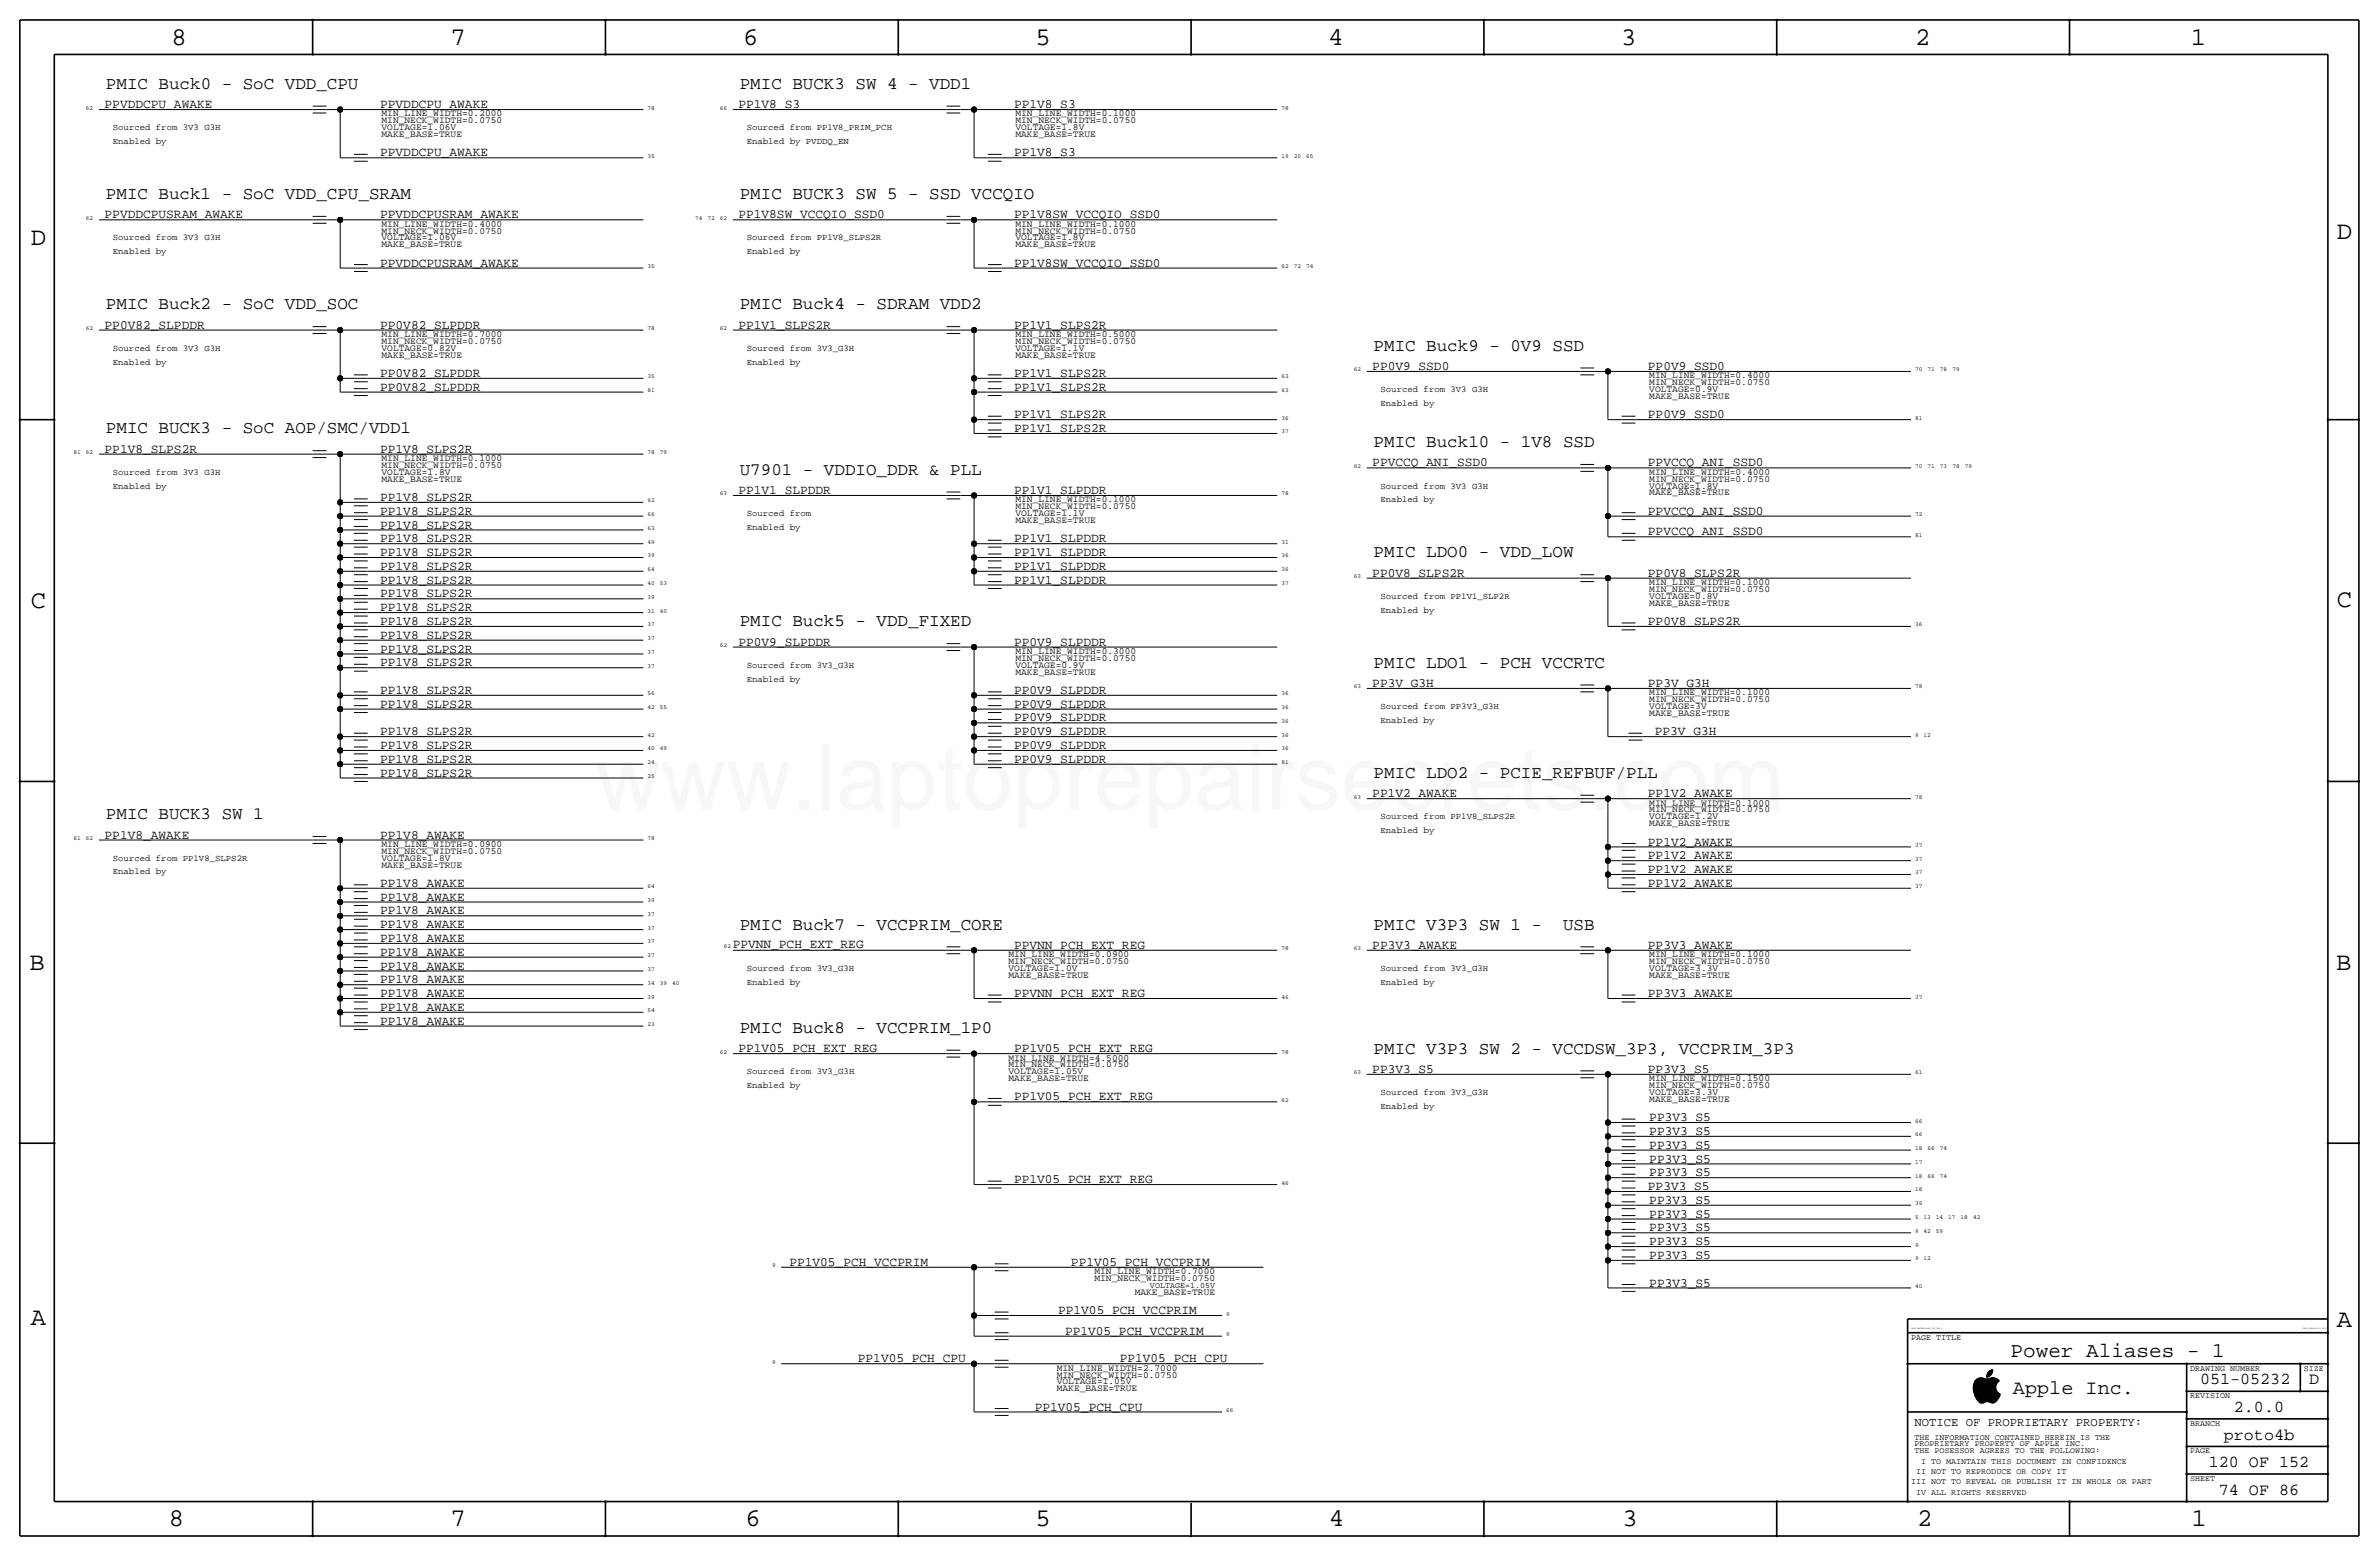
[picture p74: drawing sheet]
<svg xmlns="http://www.w3.org/2000/svg" width="877mm" height="574mm" viewBox="0 0 877 574" stroke-linecap="round" stroke-linejoin="round" font-family="sans-serif">
<defs><g id="words">
<text font-size="33.5" fill="#f00" x="219.3" y="298.4">www.laptoprepairsecrets.com</text>
<g font-size="9.4">
<text x="63.2" y="16.5">8</text>
<text x="166.1" y="16.5">7</text>
<text x="274" y="16.5">6</text>
<text x="381.7" y="16.5">5</text>
<text x="489.7" y="16.5">4</text>
<text x="597.6" y="16.5">3</text>
<text x="706.1" y="16.5">2</text>
<text x="807.7" y="16.5">1</text>
<text x="861.5" y="88.1">D</text>
<text x="11.4" y="90.4">D</text>
<text x="11.4" y="224.3">C</text>
<text x="861.5" y="223.8">C</text>
<text x="10.9" y="357.6">B</text>
<text x="861.3" y="357.4">B</text>
<text x="11.4" y="488.4">A</text>
<text x="861.5" y="489.2">A</text>
<text x="62.2" y="562.6">8</text>
<text x="166.1" y="562.6">7</text>
<text x="274.8" y="562.6">6</text>
<text x="381.7" y="562.6">5</text>
<text x="489.9" y="562.6">4</text>
<text x="598.1" y="562.6">3</text>
<text x="706.8" y="562.6">2</text>
<text x="807.9" y="562.6">1</text>
</g>
<text font-size="7.7" x="741.2" y="500.1">Power Aliases - 1</text>
<text font-size="7.4" x="742.1" y="513.9">Apple Inc.</text>
<g font-size="6.5">
<text x="39.1" y="32.8">PMIC Buck0 - SoC VDD_CPU</text>
<text x="272.7" y="32.8">PMIC BUCK3 SW 4 - VDD1</text>
<text x="39.1" y="73.4">PMIC Buck1 - SoC VDD_CPU_SRAM</text>
<text x="272.7" y="73.4">PMIC BUCK3 SW 5 - SSD VCCQIO</text>
<text x="39.1" y="114.1">PMIC Buck2 - SoC VDD_SOC</text>
<text x="272.7" y="114.1">PMIC Buck4 - SDRAM VDD2</text>
<text x="506.4" y="129.3">PMIC Buck9 - 0V9 SSD</text>
<text x="39.1" y="159.8">PMIC BUCK3 - SoC AOP/SMC/VDD1</text>
<text x="506.4" y="164.9">PMIC Buck10 - 1V8 SSD</text>
<text x="272.7" y="175">U7901 - VDDIO_DDR &amp; PLL</text>
<text x="506.4" y="205.5">PMIC LDO0 - VDD_LOW</text>
<text x="272.7" y="230.9">PMIC Buck5 - VDD_FIXED</text>
<text x="506.4" y="246.1">PMIC LDO1 - PCH VCCRTC</text>
<text x="506.4" y="286.8">PMIC LDO2 - PCIE_REFBUF/PLL</text>
<text x="39.1" y="302">PMIC BUCK3 SW 1</text>
<text x="272.7" y="342.6">PMIC Buck7 - VCCPRIM_CORE</text>
<text x="506.4" y="342.6">PMIC V3P3 SW 1 -</text>
<text x="576.3" y="342.6">USB</text>
<text x="272.7" y="380.7">PMIC Buck8 - VCCPRIM_1P0</text>
<text x="506.4" y="388.4">PMIC V3P3 SW 2 - VCCDSW_3P3, VCCPRIM_3P3</text>
</g>
<g font-size="6.2">
<text x="811.1" y="510.3">051-05232</text>
<text x="851.3" y="510.3">D</text>
<text x="823.6" y="520.4">2.0.0</text>
<text x="819.9" y="530.6">proto4b</text>
<text x="814.3" y="540.8">120 OF 152</text>
<text x="818" y="550.9">74 OF 86</text>
</g>
<g font-size="4.7">
<text x="38.6" y="39.9">PPVDDCPU_AWAKE</text>
<text x="140.2" y="39.9">PPVDDCPU_AWAKE</text>
<text x="272.2" y="39.9">PP1V8_S3</text>
<text x="373.8" y="39.9">PP1V8_S3</text>
<text x="140.2" y="57.6">PPVDDCPU_AWAKE</text>
<text x="373.8" y="57.6">PP1V8_S3</text>
<text x="38.6" y="80.5">PPVDDCPUSRAM_AWAKE</text>
<text x="140.2" y="80.5">PPVDDCPUSRAM_AWAKE</text>
<text x="272.2" y="80.5">PP1V8SW_VCCQIO_SSD0</text>
<text x="373.8" y="80.5">PP1V8SW_VCCQIO_SSD0</text>
<text x="140.2" y="98.3">PPVDDCPUSRAM_AWAKE</text>
<text x="373.8" y="98.3">PP1V8SW_VCCQIO_SSD0</text>
<text x="38.6" y="121.1">PP0V82_SLPDDR</text>
<text x="140.2" y="121.1">PP0V82_SLPDDR</text>
<text x="272.2" y="121.1">PP1V1_SLPS2R</text>
<text x="373.8" y="121.1">PP1V1_SLPS2R</text>
<text x="505.9" y="136.4">PP0V9_SSD0</text>
<text x="607.5" y="136.4">PP0V9_SSD0</text>
<text x="140.2" y="138.9">PP0V82_SLPDDR</text>
<text x="373.8" y="138.9">PP1V1_SLPS2R</text>
<text x="140.2" y="144">PP0V82_SLPDDR</text>
<text x="373.8" y="144">PP1V1_SLPS2R</text>
<text x="373.8" y="154.2">PP1V1_SLPS2R</text>
<text x="607.5" y="154.2">PP0V9_SSD0</text>
<text x="373.8" y="159.2">PP1V1_SLPS2R</text>
<text x="38.6" y="166.9">PP1V8_SLPS2R</text>
<text x="140.2" y="166.9">PP1V8_SLPS2R</text>
<text x="505.9" y="171.9">PPVCCQ_ANI_SSD0</text>
<text x="607.5" y="171.9">PPVCCQ_ANI_SSD0</text>
<text x="140.2" y="184.6">PP1V8_SLPS2R</text>
<text x="272.2" y="182.1">PP1V1_SLPDDR</text>
<text x="373.8" y="182.1">PP1V1_SLPDDR</text>
<text x="140.2" y="189.7">PP1V8_SLPS2R</text>
<text x="607.5" y="189.7">PPVCCQ_ANI_SSD0</text>
<text x="140.2" y="194.8">PP1V8_SLPS2R</text>
<text x="607.5" y="197.3">PPVCCQ_ANI_SSD0</text>
<text x="140.2" y="199.9">PP1V8_SLPS2R</text>
<text x="373.8" y="199.9">PP1V1_SLPDDR</text>
<text x="140.2" y="205">PP1V8_SLPS2R</text>
<text x="373.8" y="205">PP1V1_SLPDDR</text>
<text x="140.2" y="210">PP1V8_SLPS2R</text>
<text x="140.2" y="215.1">PP1V8_SLPS2R</text>
<text x="373.8" y="215.1">PP1V1_SLPDDR</text>
<text x="373.8" y="210">PP1V1_SLPDDR</text>
<text x="505.9" y="212.6">PP0V8_SLPS2R</text>
<text x="607.5" y="212.6">PP0V8_SLPS2R</text>
<text x="140.2" y="220.2">PP1V8_SLPS2R</text>
<text x="140.2" y="225.3">PP1V8_SLPS2R</text>
<text x="140.2" y="230.4">PP1V8_SLPS2R</text>
<text x="607.5" y="230.4">PP0V8_SLPS2R</text>
<text x="140.2" y="235.4">PP1V8_SLPS2R</text>
<text x="272.2" y="238">PP0V9_SLPDDR</text>
<text x="373.8" y="238">PP0V9_SLPDDR</text>
<text x="140.2" y="240.5">PP1V8_SLPS2R</text>
<text x="140.2" y="245.6">PP1V8_SLPS2R</text>
<text x="140.2" y="255.8">PP1V8_SLPS2R</text>
<text x="373.8" y="255.8">PP0V9_SLPDDR</text>
<text x="505.9" y="253.2">PP3V_G3H</text>
<text x="607.5" y="253.2">PP3V_G3H</text>
<text x="140.2" y="260.8">PP1V8_SLPS2R</text>
<text x="373.8" y="260.8">PP0V9_SLPDDR</text>
<text x="373.8" y="265.9">PP0V9_SLPDDR</text>
<text x="140.2" y="271">PP1V8_SLPS2R</text>
<text x="373.8" y="271">PP0V9_SLPDDR</text>
<text x="610.1" y="271">PP3V_G3H</text>
<text x="140.2" y="281.2">PP1V8_SLPS2R</text>
<text x="140.2" y="276.1">PP1V8_SLPS2R</text>
<text x="373.8" y="281.2">PP0V9_SLPDDR</text>
<text x="373.8" y="276.1">PP0V9_SLPDDR</text>
<text x="140.2" y="286.2">PP1V8_SLPS2R</text>
<text x="505.9" y="293.9">PP1V2_AWAKE</text>
<text x="607.5" y="293.9">PP1V2_AWAKE</text>
<text x="38.6" y="309.1">PP1V8_AWAKE</text>
<text x="140.2" y="309.1">PP1V8_AWAKE</text>
<text x="607.5" y="311.7">PP1V2_AWAKE</text>
<text x="607.5" y="316.7">PP1V2_AWAKE</text>
<text x="607.5" y="321.8">PP1V2_AWAKE</text>
<text x="140.2" y="326.9">PP1V8_AWAKE</text>
<text x="607.5" y="326.9">PP1V2_AWAKE</text>
<text x="140.2" y="332">PP1V8_AWAKE</text>
<text x="140.2" y="337">PP1V8_AWAKE</text>
<text x="140.2" y="342.1">PP1V8_AWAKE</text>
<text x="140.2" y="347.2">PP1V8_AWAKE</text>
<text x="140.2" y="352.3">PP1V8_AWAKE</text>
<text x="270.1" y="349.4">PPVNN_PCH_EXT_REG</text>
<text x="373.8" y="349.8">PPVNN_PCH_EXT_REG</text>
<text x="505.9" y="349.7">PP3V3_AWAKE</text>
<text x="607.5" y="349.8">PP3V3_AWAKE</text>
<text x="140.2" y="357.4">PP1V8_AWAKE</text>
<text x="140.2" y="362.5">PP1V8_AWAKE</text>
<text x="140.2" y="367.5">PP1V8_AWAKE</text>
<text x="373.8" y="367.5">PPVNN_PCH_EXT_REG</text>
<text x="607.5" y="367.5">PP3V3_AWAKE</text>
<text x="140.2" y="377.7">PP1V8_AWAKE</text>
<text x="140.2" y="372.6">PP1V8_AWAKE</text>
<text x="272.2" y="387.9">PP1V05_PCH_EXT_REG</text>
<text x="373.8" y="387.9">PP1V05_PCH_EXT_REG</text>
<text x="505.9" y="395.5">PP3V3_S5</text>
<text x="607.5" y="395.5">PP3V3_S5</text>
<text x="373.8" y="405.6">PP1V05_PCH_EXT_REG</text>
<text x="608" y="413.3">PP3V3_S5</text>
<text x="608" y="418.3">PP3V3_S5</text>
<text x="608" y="423.4">PP3V3_S5</text>
<text x="608" y="428.5">PP3V3_S5</text>
<text x="373.8" y="436.1">PP1V05_PCH_EXT_REG</text>
<text x="608" y="433.6">PP3V3_S5</text>
<text x="607.5" y="438.7">PP3V3_S5</text>
<text x="608" y="443.7">PP3V3_S5</text>
<text x="608" y="448.8">PP3V3_S5</text>
<text x="608" y="453.9">PP3V3_S5</text>
<text x="608" y="459">PP3V3_S5</text>
<text x="291" y="466.6">PP1V05_PCH_VCCPRIM</text>
<text x="394.8" y="466.6">PP1V05_PCH_VCCPRIM</text>
<text x="608" y="464.1">PP3V3_S5</text>
<text x="608" y="474.2">PP3V3_S5</text>
<text x="390.1" y="484.4">PP1V05_PCH_VCCPRIM</text>
<text x="392.6" y="492">PP1V05_PCH_VCCPRIM</text>
<text x="316.3" y="502.2">PP1V05_PCH_CPU</text>
<text x="412.8" y="502.2">PP1V05_PCH_CPU</text>
<text x="381.5" y="519.9">PP1V05_PCH_CPU</text>
</g>
<text font-size="4.5" x="705.8" y="525.5">NOTICE OF PROPRIETARY PROPERTY:</text>
<g font-size="3.5">
<text x="140.7" y="45.4">MIN_NECK_WIDTH=0.0750</text>
<text x="140.7" y="42.9">MIN_LINE_WIDTH=0.2000</text>
<text x="140.7" y="48">VOLTAGE=1.06V</text>
<text x="374.4" y="48">VOLTAGE=1.8V</text>
<text x="374.4" y="45.4">MIN_NECK_WIDTH=0.0750</text>
<text x="374.4" y="42.9">MIN_LINE_WIDTH=0.1000</text>
<text x="140.7" y="50.5">MAKE_BASE=TRUE</text>
<text x="374.4" y="50.5">MAKE_BASE=TRUE</text>
<text x="140.7" y="83.5">MIN_LINE_WIDTH=0.4000</text>
<text x="374.4" y="83.5">MIN_LINE_WIDTH=0.1000</text>
<text x="140.7" y="86.1">MIN_NECK_WIDTH=0.0750</text>
<text x="140.7" y="88.6">VOLTAGE=1.06V</text>
<text x="374.4" y="88.6">VOLTAGE=1.8V</text>
<text x="374.4" y="86.1">MIN_NECK_WIDTH=0.0750</text>
<text x="140.7" y="91.2">MAKE_BASE=TRUE</text>
<text x="374.4" y="91.2">MAKE_BASE=TRUE</text>
<text x="140.7" y="124.2">MIN_LINE_WIDTH=0.7000</text>
<text x="374.4" y="124.2">MIN_LINE_WIDTH=0.5000</text>
<text x="140.7" y="126.7">MIN_NECK_WIDTH=0.0750</text>
<text x="140.7" y="129.3">VOLTAGE=0.82V</text>
<text x="140.7" y="131.8">MAKE_BASE=TRUE</text>
<text x="374.4" y="129.3">VOLTAGE=1.1V</text>
<text x="374.4" y="126.7">MIN_NECK_WIDTH=0.0750</text>
<text x="374.4" y="131.8">MAKE_BASE=TRUE</text>
<text x="608" y="139.4">MIN_LINE_WIDTH=0.4000</text>
<text x="608" y="142">MIN_NECK_WIDTH=0.0750</text>
<text x="608" y="144.5">VOLTAGE=0.9V</text>
<text x="608" y="147">MAKE_BASE=TRUE</text>
<text x="140.7" y="172.4">MIN_NECK_WIDTH=0.0750</text>
<text x="140.7" y="169.9">MIN_LINE_WIDTH=0.1000</text>
<text x="140.7" y="175">VOLTAGE=1.8V</text>
<text x="140.7" y="177.5">MAKE_BASE=TRUE</text>
<text x="608" y="177.5">MIN_NECK_WIDTH=0.0750</text>
<text x="608" y="175">MIN_LINE_WIDTH=0.4000</text>
<text x="374.4" y="185.1">MIN_LINE_WIDTH=0.1000</text>
<text x="608" y="180.1">VOLTAGE=1.8V</text>
<text x="608" y="182.6">MAKE_BASE=TRUE</text>
<text x="374.4" y="190.2">VOLTAGE=1.1V</text>
<text x="374.4" y="187.7">MIN_NECK_WIDTH=0.0750</text>
<text x="374.4" y="192.8">MAKE_BASE=TRUE</text>
<text x="608" y="215.6">MIN_LINE_WIDTH=0.1000</text>
<text x="608" y="218.2">MIN_NECK_WIDTH=0.0750</text>
<text x="608" y="220.7">VOLTAGE=0.8V</text>
<text x="608" y="223.3">MAKE_BASE=TRUE</text>
<text x="374.4" y="243.6">MIN_NECK_WIDTH=0.0750</text>
<text x="374.4" y="241">MIN_LINE_WIDTH=0.3000</text>
<text x="374.4" y="246.1">VOLTAGE=0.9V</text>
<text x="374.4" y="248.7">MAKE_BASE=TRUE</text>
<text x="608" y="256.3">MIN_LINE_WIDTH=0.1000</text>
<text x="608" y="261.4">VOLTAGE=3V</text>
<text x="608" y="258.8">MIN_NECK_WIDTH=0.0750</text>
<text x="608" y="263.9">MAKE_BASE=TRUE</text>
<text x="608" y="299.5">MIN_NECK_WIDTH=0.0750</text>
<text x="608" y="296.9">MIN_LINE_WIDTH=0.1000</text>
<text x="608" y="302">VOLTAGE=1.2V</text>
<text x="608" y="304.5">MAKE_BASE=TRUE</text>
<text x="140.7" y="317.2">VOLTAGE=1.8V</text>
<text x="140.7" y="312.2">MIN_LINE_WIDTH=0.0900</text>
<text x="140.7" y="314.7">MIN_NECK_WIDTH=0.0750</text>
<text x="140.7" y="319.8">MAKE_BASE=TRUE</text>
<text x="371.8" y="352.8">MIN_LINE_WIDTH=0.0900</text>
<text x="608" y="352.8">MIN_LINE_WIDTH=0.1000</text>
<text x="371.8" y="355.3">MIN_NECK_WIDTH=0.0750</text>
<text x="371.8" y="357.9">VOLTAGE=1.0V</text>
<text x="608" y="355.3">MIN_NECK_WIDTH=0.0750</text>
<text x="608" y="357.9">VOLTAGE=3.3V</text>
<text x="371.8" y="360.4">MAKE_BASE=TRUE</text>
<text x="608" y="360.4">MAKE_BASE=TRUE</text>
<text x="371.8" y="396">VOLTAGE=1.05V</text>
<text x="371.8" y="390.9">MIN_LINE_WIDTH=4.5000</text>
<text x="371.8" y="393.4">MIN_NECK_WIDTH=0.0750</text>
<text x="371.8" y="398.5">MAKE_BASE=TRUE</text>
<text x="608" y="398.5">MIN_LINE_WIDTH=0.1500</text>
<text x="608" y="401.1">MIN_NECK_WIDTH=0.0750</text>
<text x="608" y="403.6">VOLTAGE=3.3V</text>
<text x="608" y="406.1">MAKE_BASE=TRUE</text>
<text x="403.5" y="472.2">MIN_NECK_WIDTH=0.0750</text>
<text x="403.5" y="469.6">MIN_LINE_WIDTH=0.7000</text>
<text x="418.3" y="477.3">MAKE_BASE=TRUE</text>
<text x="389.6" y="507.7">MIN_NECK_WIDTH=0.0750</text>
<text x="389.6" y="505.2">MIN_LINE_WIDTH=2.7000</text>
<text x="389.6" y="510.3">VOLTAGE=1.05V</text>
<text x="389.6" y="512.8">MAKE_BASE=TRUE</text>
</g>
<g font-size="3.3">
<text x="41.6" y="48">Sourced from 3V3 G3H</text>
<text x="41.6" y="53.1">Enabled by</text>
<text x="275.3" y="48">Sourced from PP1V8_PRIM_PCH</text>
<text x="275.3" y="53.1">Enabled by PVDDQ_EN</text>
<text x="41.6" y="88.6">Sourced from 3V3 G3H</text>
<text x="275.3" y="88.6">Sourced from PP1V8_SLPS2R</text>
<text x="41.6" y="93.7">Enabled by</text>
<text x="275.3" y="93.7">Enabled by</text>
<text x="41.6" y="129.3">Sourced from 3V3 G3H</text>
<text x="275.3" y="129.3">Sourced from 3V3_G3H</text>
<text x="41.6" y="134.4">Enabled by</text>
<text x="275.3" y="134.4">Enabled by</text>
<text x="509" y="144.5">Sourced from 3V3 G3H</text>
<text x="509" y="149.6">Enabled by</text>
<text x="41.6" y="175">Sourced from 3V3 G3H</text>
<text x="41.6" y="180.1">Enabled by</text>
<text x="509" y="185.2">Enabled by</text>
<text x="509" y="180.1">Sourced from 3V3 G3H</text>
<text x="275.3" y="190.2">Sourced from</text>
<text x="275.3" y="195.3">Enabled by</text>
<text x="509" y="220.7">Sourced from PP1V1_SLP2R</text>
<text x="509" y="225.8">Enabled by</text>
<text x="275.3" y="251.2">Enabled by</text>
<text x="275.3" y="246.1">Sourced from 3V3_G3H</text>
<text x="509" y="261.4">Sourced from PP3V3_G3H</text>
<text x="509" y="266.4">Enabled by</text>
<text x="509" y="302">Sourced from PP1V8_SLPS2R</text>
<text x="509" y="307.1">Enabled by</text>
<text x="41.6" y="317.2">Sourced from PP1V8_SLPS2R</text>
<text x="41.6" y="322.3">Enabled by</text>
<text x="275.3" y="357.9">Sourced from 3V3_G3H</text>
<text x="509" y="357.9">Sourced from 3V3_G3H</text>
<text x="275.3" y="363">Enabled by</text>
<text x="509" y="363">Enabled by</text>
<text x="275.3" y="396">Sourced from 3V3_G3H</text>
<text x="275.3" y="401.1">Enabled by</text>
<text x="509" y="403.6">Sourced from 3V3_G3H</text>
<text x="509" y="408.7">Enabled by</text>
</g>
<g font-size="3.1">
<text x="424" y="474.7">VOLTAGE=1.05V</text>
<text x="704.5" y="493.8">PAGE TITLE</text>
<text x="807.4" y="505.2">DRAWING NUMBER</text>
<text x="849.3" y="505.2">SIZE</text>
<text x="807.4" y="515.4">REVISION</text>
<text x="807.4" y="525.5">BRANCH</text>
<text x="705.8" y="533.1">PROPRIETARY PROPERTY OF APPLE INC.</text>
<text x="705.8" y="530.6">THE INFORMATION CONTAINED HEREIN IS THE</text>
<text x="705.8" y="535.7">THE POSESSOR AGREES TO THE FOLLOWING:</text>
<text x="708.2" y="539.5">I TO MAINTAIN THIS DOCUMENT IN CONFIDENCE</text>
<text x="807.4" y="535.7">PAGE</text>
<text x="706.4" y="543.3">II NOT TO REPRODUCE OR COPY IT</text>
<text x="807.4" y="545.8">SHEET</text>
<text x="704.5" y="547.1">III NOT TO REVEAL OR PUBLISH IT IN WHOLE OR PART</text>
<text x="706.4" y="550.9">IV ALL RIGHTS RESERVED</text>
</g>
<g font-size="2.3">
<text x="31.7" y="40.4">62</text>
<text x="238.7" y="40.4">78</text>
<text x="265.4" y="40.4">66</text>
<text x="472.4" y="40.4">78</text>
<text x="238.7" y="58.2">35</text>
<text x="472.4" y="58.2">19</text>
<text x="477" y="58.2">20</text>
<text x="481.5" y="58.2">65</text>
<text x="31.7" y="81">62</text>
<text x="256.2" y="81">74</text>
<text x="260.8" y="81">72</text>
<text x="265.4" y="81">62</text>
<text x="238.7" y="98.8">35</text>
<text x="472.4" y="98.8">62</text>
<text x="477" y="98.8">72</text>
<text x="481.5" y="98.8">74</text>
<text x="31.7" y="121.7">62</text>
<text x="238.7" y="121.7">78</text>
<text x="265.4" y="121.7">62</text>
<text x="499.1" y="136.9">62</text>
<text x="706.1" y="136.9">70</text>
<text x="710.6" y="136.9">71</text>
<text x="715.2" y="136.9">78</text>
<text x="719.8" y="136.9">79</text>
<text x="238.7" y="139.4">35</text>
<text x="472.4" y="139.4">63</text>
<text x="238.7" y="144.5">81</text>
<text x="472.4" y="144.5">63</text>
<text x="472.4" y="154.7">36</text>
<text x="706.1" y="154.7">81</text>
<text x="472.4" y="159.8">37</text>
<text x="27.1" y="167.4">81</text>
<text x="31.7" y="167.4">62</text>
<text x="238.7" y="167.4">78</text>
<text x="243.3" y="167.4">79</text>
<text x="499.1" y="172.5">62</text>
<text x="706.1" y="172.5">70</text>
<text x="710.6" y="172.5">71</text>
<text x="715.2" y="172.5">73</text>
<text x="719.8" y="172.5">78</text>
<text x="724.4" y="172.5">79</text>
<text x="238.7" y="185.2">62</text>
<text x="265.4" y="182.6">63</text>
<text x="472.4" y="182.6">78</text>
<text x="238.7" y="190.2">66</text>
<text x="706.1" y="190.2">72</text>
<text x="238.7" y="195.3">63</text>
<text x="706.1" y="197.9">81</text>
<text x="238.7" y="200.4">49</text>
<text x="472.4" y="200.4">31</text>
<text x="238.7" y="205.5">39</text>
<text x="472.4" y="205.5">36</text>
<text x="238.7" y="210.6">64</text>
<text x="238.7" y="215.6">40</text>
<text x="243.3" y="215.6">53</text>
<text x="472.4" y="215.6">37</text>
<text x="472.4" y="210.6">36</text>
<text x="499.1" y="213.1">63</text>
<text x="238.7" y="220.7">39</text>
<text x="238.7" y="225.8">31</text>
<text x="243.3" y="225.8">40</text>
<text x="238.7" y="230.9">37</text>
<text x="706.1" y="230.9">36</text>
<text x="238.7" y="236">37</text>
<text x="265.4" y="238.5">62</text>
<text x="238.7" y="241">37</text>
<text x="238.7" y="246.1">37</text>
<text x="238.7" y="256.3">56</text>
<text x="472.4" y="256.3">36</text>
<text x="499.1" y="253.7">63</text>
<text x="706.1" y="253.7">78</text>
<text x="238.7" y="261.4">42</text>
<text x="243.3" y="261.4">55</text>
<text x="472.4" y="261.4">36</text>
<text x="472.4" y="266.4">36</text>
<text x="238.7" y="271.5">42</text>
<text x="472.4" y="271.5">36</text>
<text x="706.1" y="271.5">9</text>
<text x="709.1" y="271.5">12</text>
<text x="238.7" y="281.7">24</text>
<text x="238.7" y="276.6">40</text>
<text x="243.3" y="276.6">49</text>
<text x="472.4" y="281.7">81</text>
<text x="472.4" y="276.6">36</text>
<text x="238.7" y="286.8">25</text>
<text x="499.1" y="294.4">63</text>
<text x="706.1" y="294.4">78</text>
<text x="27.1" y="309.6">81</text>
<text x="31.7" y="309.6">62</text>
<text x="238.7" y="309.6">78</text>
<text x="706.1" y="317.2">37</text>
<text x="706.1" y="312.2">37</text>
<text x="706.1" y="322.3">37</text>
<text x="238.7" y="327.4">64</text>
<text x="706.1" y="327.4">37</text>
<text x="238.7" y="332.5">39</text>
<text x="238.7" y="337.6">37</text>
<text x="238.7" y="342.6">37</text>
<text x="238.7" y="347.7">37</text>
<text x="238.7" y="352.8">37</text>
<text x="266.8" y="349.4">62</text>
<text x="472.4" y="350.3">78</text>
<text x="499.1" y="350.3">63</text>
<text x="238.7" y="357.9">37</text>
<text x="238.7" y="363">34</text>
<text x="243.3" y="363">39</text>
<text x="247.9" y="363">40</text>
<text x="238.7" y="368">39</text>
<text x="472.4" y="368">46</text>
<text x="706.1" y="368">37</text>
<text x="238.7" y="373.1">54</text>
<text x="238.7" y="378.2">23</text>
<text x="265.4" y="388.4">62</text>
<text x="472.4" y="388.4">78</text>
<text x="499.1" y="396">63</text>
<text x="706.1" y="396">61</text>
<text x="472.4" y="406.1">62</text>
<text x="706.1" y="413.8">66</text>
<text x="706.1" y="418.8">66</text>
<text x="706.1" y="423.9">18</text>
<text x="710.6" y="423.9">66</text>
<text x="715.2" y="423.9">74</text>
<text x="706.1" y="429">17</text>
<text x="472.4" y="436.6">46</text>
<text x="706.1" y="434.1">18</text>
<text x="710.6" y="434.1">66</text>
<text x="715.2" y="434.1">74</text>
<text x="706.1" y="439.2">18</text>
<text x="706.1" y="444.2">39</text>
<text x="706.1" y="449.3">5</text>
<text x="709.1" y="449.3">13</text>
<text x="713.7" y="449.3">14</text>
<text x="718.3" y="449.3">17</text>
<text x="722.8" y="449.3">18</text>
<text x="727.4" y="449.3">42</text>
<text x="706.1" y="454.4">9</text>
<text x="709.1" y="454.4">42</text>
<text x="713.7" y="454.4">59</text>
<text x="706.1" y="459.5">9</text>
<text x="284.7" y="467.1">9</text>
<text x="706.1" y="464.6">9</text>
<text x="709.1" y="464.6">12</text>
<text x="706.1" y="474.7">40</text>
<text x="452.1" y="484.9">9</text>
<text x="452.1" y="492.5">9</text>
<text x="284.7" y="502.7">9</text>
<text x="452.1" y="520.4">66</text>
</g>
<g font-size=".8">
<text x="704.5" y="490">SYNC_MASTER=X589_CPU_CNL_Y</text>
<text x="848.9" y="490">SYNC_DATE=02/21/2017</text>
</g>
</g></defs>
<g fill="none" stroke="#000" stroke-width=".37">
<path d="M115.3 39.1h5zM348.9 39.1h5.1zM36.5 40.4h78.8zM115.3 41.7h5zM115.3 40.4h5zM120.3 40.4h5.1zM125.4 40.4h111.8zM125.4 40.4v17.8zM125.4 58.2h5.1zM130.5 59.4h5.1zM130.5 58.2h5.1zM130.5 56.9h5.1z"/>
<path d="M135.6 58.2h101.6zM270.2 40.4h78.7zM348.9 41.7h5.1zM348.9 40.4h5.1zM354 40.4h5.1zM359.1 40.4h111.8zM359.1 40.4v17.8zM359.1 58.2h5.1zM364.2 59.4h5.1zM364.2 58.2h5.1zM364.2 56.9h5.1zM369.3 58.2h101.6z"/>
<path d="M115.3 79.8h5zM348.9 79.8h5.1zM36.5 81h78.8zM115.3 82.3h5zM115.3 81h5zM120.3 81h5.1zM125.4 81h111.8zM125.4 81v17.8zM125.4 98.8h5.1zM130.5 98.8h5.1zM130.5 97.5h5.1zM135.6 98.8h101.6z"/>
<path d="M270.2 81h78.7zM348.9 82.3h5.1zM348.9 81h5.1zM354 81h5.1zM359.1 81h111.8zM359.1 81v17.8zM359.1 98.8h5.1zM364.2 98.8h5.1zM364.2 97.5h5.1zM369.3 98.8h101.6zM130.5 100.1h5.1zM364.2 100.1h5.1z"/>
<path d="M36.5 121.7h78.8zM115.3 122.9h5zM115.3 121.7h5zM115.3 120.4h5zM120.3 121.7h5.1zM125.4 121.7h111.8zM125.4 121.7v17.7zM125.4 139.4h5.1zM125.4 139.4v5.1zM130.5 139.4h5.1zM130.5 138.2h5.1zM135.6 139.4h101.6z"/>
<path d="M270.2 121.7h78.7zM348.9 122.9h5.1zM348.9 121.7h5.1zM348.9 120.4h5.1zM354 121.7h5.1zM359.1 121.7h111.8zM359.1 121.7v17.7zM359.1 139.4h5.1zM359.1 139.4v5.1zM364.2 139.4h5.1zM364.2 138.2h5.1zM369.3 139.4h101.6z"/>
<path d="M503.9 136.9h78.7zM582.6 138.2h5.1zM582.6 136.9h5.1zM582.6 135.6h5.1zM587.7 136.9h5.1zM592.8 136.9h111.7zM592.8 136.9v17.8zM125.4 144.5h5.1zM130.5 145.8h5.1zM130.5 144.5h5.1zM130.5 143.3h5.1zM130.5 140.7h5.1z"/>
<path d="M135.6 144.5h101.6zM359.1 144.5h5.1zM359.1 144.5v10.2zM359.1 154.7h5.1zM359.1 154.7v5.1zM359.1 159.8h5.1zM364.2 156h5.1zM364.2 154.7h5.1zM364.2 153.4h5.1zM364.2 159.8h5.1zM364.2 158.5h5.1zM364.2 145.8h5.1z"/>
<path d="M364.2 144.5h5.1zM364.2 143.3h5.1zM364.2 140.7h5.1zM369.3 159.8h101.6zM369.3 154.7h101.6zM369.3 144.5h101.6zM592.8 154.7h5.1zM597.9 156h5zM597.9 154.7h5zM597.9 153.4h5zM602.9 154.7h101.6zM36.5 167.4h78.8z"/>
<path d="M115.3 168.7h5zM115.3 167.4h5zM115.3 166.1h5zM120.3 167.4h5.1zM125.4 167.4h111.8zM125.4 167.4v17.8zM364.2 161h5.1zM503.9 172.5h78.7zM582.6 173.7h5.1zM582.6 172.5h5.1zM582.6 171.2h5.1zM587.7 172.5h5.1z"/>
<path d="M592.8 172.5h111.7zM592.8 172.5v17.7zM125.4 190.2h5.1zM125.4 185.2h5.1zM125.4 185.2v5zM125.4 190.2v5.1zM125.4 195.3h5.1zM125.4 195.3v5.1zM130.5 199.1h5.1zM130.5 191.5h5.1zM130.5 190.2h5.1zM130.5 189h5.1z"/>
<path d="M130.5 196.6h5.1zM130.5 195.3h5.1zM130.5 194.1h5.1zM130.5 186.4h5.1zM130.5 185.2h5.1zM130.5 183.9h5.1zM135.6 195.3h101.6zM135.6 185.2h101.6zM135.6 190.2h101.6zM270.2 182.6h78.7zM348.9 183.9h5.1zM348.9 182.6h5.1z"/>
<path d="M348.9 181.4h5.1zM354 182.6h5.1zM359.1 182.6h111.8zM359.1 182.6v17.8zM364.2 199.1h5.1zM592.8 190.2h5.1zM592.8 190.2v7.7zM592.8 197.9h5.1zM597.9 199.1h5zM597.9 197.9h5zM597.9 196.6h5zM597.9 191.5h5z"/>
<path d="M597.9 190.2h5zM597.9 189h5zM602.9 197.9h101.6zM602.9 190.2h101.6zM125.4 200.4h5.1zM125.4 200.4v5.1zM125.4 205.5h5.1zM125.4 205.5v5.1zM125.4 210.6h5.1zM125.4 210.6v5zM125.4 215.6h5.1zM125.4 215.6v5.1z"/>
<path d="M130.5 201.7h5.1zM130.5 200.4h5.1zM130.5 219.5h5.1zM130.5 216.9h5.1zM130.5 215.6h5.1zM130.5 214.4h5.1zM130.5 206.8h5.1zM130.5 205.5h5.1zM130.5 204.2h5.1zM130.5 211.8h5.1zM130.5 210.6h5.1zM130.5 209.3h5.1z"/>
<path d="M135.6 205.5h101.6zM135.6 200.4h101.6zM135.6 215.6h101.6zM135.6 210.6h101.6zM359.1 200.4h5.1zM359.1 200.4v5.1zM359.1 205.5h5.1zM359.1 205.5v5.1zM359.1 210.6h5.1zM359.1 210.6v5zM359.1 215.6h5.1zM364.2 216.9h5.1z"/>
<path d="M364.2 215.6h5.1zM364.2 214.4h5.1zM364.2 211.8h5.1zM364.2 210.6h5.1zM364.2 209.3h5.1zM364.2 206.8h5.1zM364.2 205.5h5.1zM364.2 204.2h5.1zM364.2 201.7h5.1zM364.2 200.4h5.1zM369.3 200.4h101.6zM369.3 205.5h101.6z"/>
<path d="M369.3 210.6h101.6zM369.3 215.6h101.6zM503.9 213.1h78.7zM582.6 214.4h5.1zM582.6 213.1h5.1zM582.6 211.8h5.1zM587.7 213.1h5.1zM592.8 213.1h111.7zM592.8 213.1v17.8zM125.4 220.7h5.1zM125.4 220.7v5.1zM125.4 225.8h5.1z"/>
<path d="M125.4 225.8v5.1zM125.4 230.9h5.1zM125.4 230.9v5.1zM125.4 236h5.1zM125.4 236v5zM130.5 239.8h5.1zM130.5 227.1h5.1zM130.5 225.8h5.1zM130.5 224.5h5.1zM130.5 232.2h5.1zM130.5 230.9h5.1zM130.5 229.6h5.1z"/>
<path d="M130.5 237.2h5.1zM130.5 236h5.1zM130.5 234.7h5.1zM130.5 222h5.1zM130.5 220.7h5.1zM135.6 220.7h101.6zM135.6 230.9h101.6zM135.6 225.8h101.6zM135.6 236h101.6zM270.2 238.5h78.7zM348.9 239.8h5.1zM348.9 238.5h5.1z"/>
<path d="M348.9 237.2h5.1zM354 238.5h5.1zM359.1 238.5h111.8zM359.1 238.5v17.8zM592.8 230.9h5.1zM597.9 232.2h5zM597.9 230.9h5zM597.9 229.6h5zM602.9 230.9h101.6zM125.4 241h5.1zM125.4 241v5.1zM125.4 246.1h5.1z"/>
<path d="M125.4 246.1v10.2zM125.4 256.3h5.1zM125.4 256.3v5.1zM130.5 257.6h5.1zM130.5 256.3h5.1zM130.5 255h5.1zM130.5 247.4h5.1zM130.5 246.1h5.1zM130.5 244.9h5.1zM130.5 242.3h5.1zM130.5 241h5.1zM135.6 246.1h101.6z"/>
<path d="M135.6 256.3h101.6zM135.6 241h101.6zM359.1 256.3h5.1zM359.1 256.3v5.1zM364.2 257.6h5.1zM364.2 256.3h5.1zM364.2 255h5.1zM369.3 256.3h101.6zM503.9 253.7h78.7zM582.6 255h5.1zM582.6 253.7h5.1zM582.6 252.5h5.1z"/>
<path d="M587.7 253.7h5.1zM592.8 253.7h111.7zM592.8 253.7v17.8zM125.4 261.4h5.1zM125.4 261.4v10.1zM125.4 271.5h5.1zM125.4 271.5v5.1zM125.4 276.6h5.1zM125.4 276.6v5.1zM130.5 277.9h5.1zM130.5 276.6h5.1zM130.5 275.3h5.1z"/>
<path d="M130.5 272.8h5.1zM130.5 271.5h5.1zM130.5 270.3h5.1zM130.5 262.6h5.1zM130.5 261.4h5.1zM130.5 260.1h5.1zM135.6 271.5h101.6zM135.6 276.6h101.6zM135.6 261.4h101.6zM359.1 261.4h5.1zM359.1 261.4v5zM359.1 266.4h5.1z"/>
<path d="M359.1 266.4v5.1zM359.1 271.5h5.1zM359.1 271.5v5.1zM359.1 276.6h5.1zM359.1 276.6v5.1zM364.2 272.8h5.1zM364.2 271.5h5.1zM364.2 270.3h5.1zM364.2 277.9h5.1zM364.2 276.6h5.1zM364.2 275.3h5.1zM364.2 267.7h5.1z"/>
<path d="M364.2 266.4h5.1zM364.2 265.2h5.1zM364.2 262.6h5.1zM364.2 261.4h5.1zM364.2 260.1h5.1zM369.3 266.4h101.6zM369.3 271.5h101.6zM369.3 276.6h101.6zM369.3 261.4h101.6zM592.8 271.5h7.6zM600.4 272.8h5.1zM600.4 271.5h5.1z"/>
<path d="M600.4 270.3h5.1zM605.5 271.5h99zM125.4 281.7h5.1zM125.4 281.7v5.1zM125.4 286.8h5.1zM130.5 288h5.1zM130.5 286.8h5.1zM130.5 285.5h5.1zM130.5 283h5.1zM130.5 281.7h5.1zM130.5 280.4h5.1zM135.6 286.8h101.6z"/>
<path d="M135.6 281.7h101.6zM359.1 281.7h5.1zM364.2 283h5.1zM364.2 281.7h5.1zM364.2 280.4h5.1zM369.3 281.7h101.6zM503.9 294.4h78.7zM582.6 295.7h5.1zM582.6 294.4h5.1zM582.6 293.1h5.1zM587.7 294.4h5.1zM592.8 294.4h111.7z"/>
<path d="M592.8 294.4v17.8zM36.5 309.6h78.8zM115.3 310.9h5zM115.3 309.6h5zM115.3 308.4h5zM120.3 309.6h5.1zM125.4 309.6h111.8zM125.4 309.6v17.8zM592.8 312.2h5.1zM592.8 312.2v5zM592.8 317.2h5.1zM592.8 317.2v5.1z"/>
<path d="M597.9 318.5h5zM597.9 317.2h5zM597.9 316h5zM597.9 313.4h5zM597.9 312.2h5zM597.9 310.9h5zM602.9 312.2h101.6zM602.9 317.2h101.6zM125.4 337.6h5.1zM125.4 327.4h5.1zM125.4 327.4v5.1zM125.4 332.5h5.1z"/>
<path d="M125.4 332.5v5.1zM125.4 337.6v5zM130.5 333.8h5.1zM130.5 332.5h5.1zM130.5 331.2h5.1zM130.5 338.8h5.1zM130.5 337.6h5.1zM130.5 336.3h5.1zM130.5 328.7h5.1zM130.5 327.4h5.1zM130.5 326.1h5.1zM135.6 327.4h101.6z"/>
<path d="M135.6 337.6h101.6zM135.6 332.5h101.6zM592.8 322.3h5.1zM592.8 322.3v5.1zM592.8 327.4h5.1zM597.9 328.7h5zM597.9 327.4h5zM597.9 326.1h5zM597.9 323.6h5zM597.9 322.3h5zM597.9 321.1h5zM602.9 327.4h101.6z"/>
<path d="M602.9 322.3h101.6zM125.4 342.6h5.1zM125.4 342.6v5.1zM125.4 347.7h5.1zM125.4 347.7v5.1zM125.4 352.8h5.1zM125.4 352.8v5.1zM125.4 357.9h5.1zM125.4 357.9v5.1zM130.5 359.2h5.1zM130.5 357.9h5.1zM130.5 356.6h5.1z"/>
<path d="M130.5 354.1h5.1zM130.5 352.8h5.1zM130.5 351.5h5.1zM130.5 349h5.1zM130.5 347.7h5.1zM130.5 346.5h5.1zM130.5 343.9h5.1zM130.5 342.6h5.1zM130.5 341.4h5.1zM135.6 347.7h101.6zM135.6 352.8h101.6zM135.6 357.9h101.6z"/>
<path d="M135.6 342.6h101.6zM270.2 350.3h78.7zM348.9 351.5h5.1zM348.9 350.3h5.1zM348.9 349h5.1zM354 350.3h5.1zM359.1 350.3h111.8zM359.1 350.3v17.7zM503.9 350.3h78.7zM582.6 351.5h5.1zM582.6 350.3h5.1zM582.6 349h5.1z"/>
<path d="M587.7 350.3h5.1zM592.8 350.3v17.7zM592.8 350.3h111.7zM125.4 363h5.1zM125.4 363v5zM125.4 368h5.1zM125.4 368v5.1zM125.4 373.1h5.1zM125.4 373.1v5.1zM125.4 378.2h5.1zM130.5 379.5h5.1zM130.5 378.2h5.1z"/>
<path d="M130.5 376.9h5.1zM130.5 374.4h5.1zM130.5 373.1h5.1zM130.5 371.9h5.1zM130.5 369.3h5.1zM130.5 368h5.1zM130.5 366.8h5.1zM130.5 364.2h5.1zM130.5 363h5.1zM130.5 361.7h5.1zM135.6 363h101.6zM135.6 373.1h101.6z"/>
<path d="M135.6 378.2h101.6zM135.6 368h101.6zM359.1 368h5.1zM364.2 369.3h5.1zM364.2 368h5.1zM364.2 366.8h5.1zM369.3 368h101.6zM592.8 368h5.1zM597.9 369.3h5zM597.9 368h5zM597.9 366.8h5zM602.9 368h101.6z"/>
<path d="M270.2 388.4h78.7zM348.9 389.6h5.1zM348.9 388.4h5.1zM348.9 387.1h5.1zM354 388.4h5.1zM359.1 388.4h111.8zM359.1 388.4v17.7zM503.9 396h78.7zM582.6 397.3h5.1zM582.6 396h5.1zM582.6 394.7h5.1zM587.7 396h5.1z"/>
<path d="M592.8 396h111.7zM592.8 396v17.8zM359.1 406.1h5.1zM359.1 406.1v30.5zM364.2 407.4h5.1zM364.2 406.1h5.1zM364.2 404.9h5.1zM369.3 406.1h101.6zM592.8 413.8h5.1zM592.8 413.8v5zM592.8 418.8h5.1zM592.8 418.8v5.1z"/>
<path d="M597.9 418.8h5zM597.9 417.6h5zM597.9 415h5zM597.9 413.8h5zM597.9 412.5h5zM602.9 413.8h101.6zM602.9 418.8h101.6zM359.1 436.6h5.1zM364.2 437.9h5.1zM364.2 436.6h5.1zM364.2 435.4h5.1zM369.3 436.6h101.6z"/>
<path d="M592.8 423.9h5.1zM592.8 423.9v5.1zM592.8 429h5.1zM592.8 429v5.1zM592.8 434.1h5.1zM592.8 434.1v5.1zM592.8 439.2h5.1zM592.8 439.2v5zM597.9 439.2h5zM597.9 437.9h5zM597.9 430.3h5zM597.9 429h5z"/>
<path d="M597.9 427.7h5zM597.9 425.2h5zM597.9 423.9h5zM597.9 422.7h5zM597.9 420.1h5zM597.9 435.4h5zM597.9 434.1h5zM597.9 432.8h5zM602.9 423.9h101.6zM602.9 434.1h101.6zM602.9 439.2h101.6zM602.9 429h101.6z"/>
<path d="M592.8 444.2h5.1zM592.8 444.2v5.1zM592.8 449.3h5.1zM592.8 449.3v5.1zM592.8 454.4h5.1zM592.8 454.4v5.1zM592.8 459.5h5.1zM592.8 459.5v5.1zM597.9 440.4h5zM597.9 459.5h5zM597.9 458.2h5zM597.9 455.7h5z"/>
<path d="M597.9 454.4h5zM597.9 453.1h5zM597.9 450.6h5zM597.9 449.3h5zM597.9 448.1h5zM597.9 445.5h5zM597.9 444.2h5zM597.9 443h5zM602.9 449.3h101.6zM602.9 444.2h101.6zM602.9 454.4h101.6zM602.9 459.5h101.6z"/>
<path d="M288 467.1h71.1zM359.1 467.1h7.6zM359.1 467.1v17.8zM366.7 468.4h5.1zM366.7 467.1h5.1zM366.7 465.8h5.1zM371.8 467.1h94zM592.8 464.6h5.1zM592.8 464.6v10.1zM592.8 474.7h5.1zM597.9 465.8h5zM597.9 464.6h5z"/>
<path d="M597.9 463.3h5zM597.9 460.8h5zM597.9 476h5zM597.9 474.7h5zM597.9 473.5h5zM602.9 474.7h101.6zM602.9 464.6h101.6zM359.1 484.9h7.6zM359.1 484.9v7.6zM359.1 492.5h7.6zM366.7 486.2h5.1zM366.7 484.9h5.1z"/>
<path d="M366.7 483.6h5.1zM366.7 493.8h5.1zM366.7 492.5h5.1zM366.7 491.2h5.1zM371.8 492.5h78.7zM371.8 484.9h78.7zM288 502.7h71.1zM359.1 502.7h7.6zM359.1 502.7v17.7zM366.7 519.2h5.1zM366.7 503.9h5.1zM366.7 502.7h5.1z"/>
<path d="M366.7 501.4h5.1zM371.8 502.7h94zM727.5 511.7h8.3zM727.5 511.8h8.3zM727.5 511.6h8.3zM727.5 511.9h8.3zM727.5 511.1h8.3zM727.5 512.2h8.4zM727.5 512.4h8.5zM727.5 511.2h8.2zM727.5 511.3h8.2zM727.5 511.5h8.2z"/>
<path d="M727.5 511.4h8.2zM727.5 512h8.3zM727.5 512.1h8.3zM727.5 512.3h8.4zM727.6 512.7h8.5zM727.6 512.5h8.4zM727.6 512.8h8.6zM727.6 510.8h8.2zM727.6 511h8.2zM727.6 510.9h8.2zM727.6 510.7h8.2zM727.6 512.6h8.4z"/>
<path d="M727.6 513.1h8.8zM727.6 512.9h8.6zM727.6 510.6h8.3zM727.6 510.5h8.3zM727.6 513h8.7zM727.7 513.2h8.8zM727.7 510.2h8.3zM727.7 510.4h8.2zM727.7 510.3h8.3zM727.7 513.3h8.9zM727.7 513.4h9.1zM727.7 510.1h8.3z"/>
<path d="M727.8 510h8.3zM727.8 513.6h9.2zM727.8 513.5h9.1zM727.8 509.9h8.4zM727.8 513.8h9.6zM727.8 513.7h9.4zM727.8 509.8h8.5zM727.9 509.6h8.5zM727.9 513.9h9.5zM727.9 509.7h8.4zM727.9 514h9.5zM727.9 514.1h9.5z"/>
<path d="M728 509.5h8.5zM728 514.2h9.4zM728 509.4h8.6zM728 509.3h8.7zM728 514.4h9.3zM728.1 514.5h9.2zM728.1 509.2h8.8zM728.1 509.1h8.9zM728.1 514.6h9.1zM728.2 509h8.8zM728.2 514.7h9zM728.2 514.8h9z"/>
<path d="M728.3 514.9h8.8zM728.3 508.9h8.7zM728.3 508.8h8.6zM728.3 515.1h8.7zM728.3 515h8.8zM728.4 515.2h8.6zM728.4 508.7h8.4zM728.5 515.3h8.4zM728.5 515.4h8.4zM728.5 508.6h8.2zM728.6 515.5h8.2zM728.6 508.5h8z"/>
<path d="M728.7 515.6h8zM728.7 515.7h7.9zM728.7 508.4h7.7zM728.8 515.8h7.8zM728.9 515.9h7.6zM728.9 508.3h3.1zM728.9 516h7.5zM729 516.1h7.3zM729 508.2h2.6zM729.1 516.2h7.1zM729.2 516.3h6.9zM729.2 508.1l1.8-.2a3.7 3.7 0 0 0 3.3-.1 2.44 2.44 0 0 1 2.7 1.3 2.72 2.72 0 0 0 .5 4.8 3.5 3.5 0 0 1-3.1 3.2l-1.6-.4-1.1 .2"/>
<path d="M729.2 508.1a4.7 4.7 0 0 0-1.2 6.3l1.8 2.6 .8 .2 1-.3M729.3 508.1h2.1zM729.3 516.4h6.7zM729.4 516.5h6.5zM729.5 516.6h6.3zM729.6 516.7h2.5zM729.6 507.9h1.4zM729.7 516.8h2.1zM729.8 516.9h1.9zM729.9 517h1.6zM730.2 517.1h1zM732.4 507.4h.8z"/>
<path d="M732.4 507.6h.4zM732.4 507.5h.6zM732.4 507.1h1.3zM732.4 507h1.4zM732.4 507.2h1.2zM732.4 507.3h1zM732.5 506.9h1.4zM732.5 506.8h1.5zM732.5 506.7h1.6zM732.5 506.6h1.7zM732.6 506.5h1.7zM732.6 506.4h1.7z"/>
<path d="M732.7 506.3h1.7zM732.7 506.2h1.7zM732.8 506.1h1.7zM732.8 506h1.7zM732.9 505.9h1.6zM733 505.8h1.6zM733.1 505.7h1.5zM733.1 508.3h3.1zM733.2 505.6h1.4zM733.2 516.7h2.5zM733.3 505.5h1.4zM733.4 505.4h1.3z"/>
<path d="M733.4 508.2h2.6zM733.6 516.8h2zM733.6 505.3h1.1zM733.7 508.1h2.1zM733.7 505.2h1zM733.8 516.9h1.7zM733.9 505.1h.8zM733.9 507.9h1.6zM734 517h1.3zM734.1 505h.6zM734.3 517.1h.7zM734.3 507.8h.8z"/>
<path d="M734.3 504.9h.4zM734.7 504.7a2.81 2.81 0 0 0-2.3 3 2.71 2.71 0 0 0 2.3-2.9M359.1 520.4h7.6zM366.7 521.7h5.1zM366.7 520.4h5.1zM371.8 520.4h78.7z"/>
</g>
<g fill="none" stroke="#000" stroke-width=".6" stroke-linecap="butt">
<path d="M7.3 7.4v558.8zM7.3 7.4h862.3zM115.3 7.4v12.7zM223.2 7.4v12.7zM331.2 7.4v12.7zM439.1 7.4v12.7zM547.1 7.4v12.7zM655 7.4v12.7zM763 7.4v12.7zM869.6 7.4v558.8zM20 20.1v533.4zM20 20.1h838.2z"/>
<path d="M858.2 20.1v533.4zM7.3 154.7h12.7zM858.2 154.7h11.4zM7.3 288h12.7zM858.2 288h11.4zM7.3 421.4h12.7zM858.2 421.4h11.4zM703.3 491.2h154.9zM703.3 486.2h154.9zM703.3 486.2v5zM703.3 491.2v62.3zM703.3 502.7h154.9z"/>
<path d="M806.1 502.7v50.8zM806.1 512.8h52.1zM848.1 502.7v10.1zM703.3 520.4h102.8zM806.1 533.1h52.1zM806.1 523h52.1zM20 553.5h838.2zM115.3 553.5v12.7zM223.2 553.5v12.7zM331.2 553.5v12.7zM439.1 554v12.2zM547.1 553.5v12.7z"/>
<path d="M655 553.5v12.7zM763 553.5v12.7zM806.1 543.3h52.1zM7.3 566.2h862.3z"/>
</g>
<g fill="#000" stroke="#000" stroke-width=".37">
<path d="M115.1 7.2h.4v.3h-.4zM115.1 19.9h.4v.3h-.4zM223 7.2h.4v.3h-.4zM223 19.9h.4v.3h-.4zM331 19.9h.4v.3h-.4zM331 7.2h.4v.3h-.4zM438.9 7.2h.4v.3h-.4zM438.9 19.9h.4v.3h-.4zM546.9 7.2h.4v.3h-.4zM546.9 19.9h.4v.3h-.4zM654.8 19.9h.4v.3h-.4zM654.8 7.2h.4v.3h-.4z"/>
<path d="M762.8 19.9h.4v.3h-.4zM762.8 7.2h.4v.3h-.4zM7.1 154.5h.4v.4h-.4zM19.8 154.5h.4v.4h-.4zM858 154.5h.4v.4h-.4zM869.5 154.5h.3v.4h-.3zM7.1 287.9h.4v.3h-.4zM19.8 287.9h.4v.3h-.4zM858 287.9h.4v.3h-.4zM869.5 287.9h.3v.3h-.3zM7.1 421.2h.4v.4h-.4zM19.8 421.2h.4v.4h-.4z"/>
<path d="M858 421.2h.4v.4h-.4zM869.5 421.2h.3v.4h-.3zM858 491.1h.4v.3h-.4zM703.1 502.5h.4v.3h-.4zM806 502.5h.3v.3h-.3zM806 512.7h.3v.3h-.3zM847.9 512.7h.3v.3h-.3zM847.9 502.5h.3v.3h-.3zM858 502.5h.4v.3h-.4zM858 512.7h.4v.3h-.4zM806 520.3h.3v.3h-.3zM806 522.8h.3v.4h-.3z"/>
<path d="M806 533h.3v.3h-.3zM858 522.8h.4v.4h-.4zM858 533h.4v.3h-.4zM115.1 553.3h.4v.3h-.4zM223 553.3h.4v.3h-.4zM331 553.3h.4v.3h-.4zM546.9 553.3h.4v.3h-.4zM654.8 553.3h.4v.3h-.4zM703.1 553.3h.4v.3h-.4zM762.8 553.3h.4v.3h-.4zM806 543.1h.3v.4h-.3zM806 553.3h.3v.3h-.3z"/>
<path d="M858 543.1h.4v.4h-.4zM115.1 566h.4v.3h-.4zM223 566h.4v.3h-.4zM331 566h.4v.3h-.4zM438.9 566h.4v.3h-.4zM546.9 566h.4v.3h-.4zM654.8 566h.4v.3h-.4z"/>
<circle cx="125.4" cy="40.4" r="1.02"/>
<circle cx="359.1" cy="40.4" r="1.02"/>
<circle cx="125.4" cy="81" r="1.02"/>
<circle cx="359.1" cy="81" r="1.02"/>
<circle cx="125.4" cy="139.4" r="1.02"/>
<circle cx="125.4" cy="121.7" r="1.02"/>
<circle cx="359.1" cy="139.4" r="1.02"/>
<circle cx="359.1" cy="121.7" r="1.02"/>
<circle cx="592.8" cy="136.9" r="1.02"/>
<circle cx="359.1" cy="144.5" r="1.02"/>
<circle cx="359.1" cy="154.7" r="1.02"/>
<circle cx="125.4" cy="167.4" r="1.02"/>
<circle cx="592.8" cy="172.5" r="1.02"/>
<circle cx="125.4" cy="195.3" r="1.02"/>
<circle cx="125.4" cy="190.2" r="1.02"/>
<circle cx="125.4" cy="185.2" r="1.02"/>
<circle cx="359.1" cy="182.6" r="1.02"/>
<circle cx="592.8" cy="190.2" r="1.02"/>
<circle cx="125.4" cy="205.5" r="1.02"/>
<circle cx="125.4" cy="215.6" r="1.02"/>
<circle cx="125.4" cy="210.6" r="1.02"/>
<circle cx="125.4" cy="200.4" r="1.02"/>
<circle cx="359.1" cy="200.4" r="1.02"/>
<circle cx="359.1" cy="205.5" r="1.02"/>
<circle cx="359.1" cy="210.6" r="1.02"/>
<circle cx="592.8" cy="213.1" r="1.02"/>
<circle cx="125.4" cy="225.8" r="1.02"/>
<circle cx="125.4" cy="220.7" r="1.02"/>
<circle cx="125.4" cy="230.9" r="1.02"/>
<circle cx="125.4" cy="236" r="1.02"/>
<circle cx="359.1" cy="238.5" r="1.02"/>
<circle cx="125.4" cy="256.3" r="1.02"/>
<circle cx="125.4" cy="246.1" r="1.02"/>
<circle cx="125.4" cy="241" r="1.02"/>
<circle cx="359.1" cy="256.3" r="1.02"/>
<circle cx="592.8" cy="253.7" r="1.02"/>
<circle cx="125.4" cy="276.6" r="1.02"/>
<circle cx="125.4" cy="261.4" r="1.02"/>
<circle cx="125.4" cy="271.5" r="1.02"/>
<circle cx="359.1" cy="271.5" r="1.02"/>
<circle cx="359.1" cy="276.6" r="1.02"/>
<circle cx="359.1" cy="266.4" r="1.02"/>
<circle cx="359.1" cy="261.4" r="1.02"/>
<circle cx="125.4" cy="281.7" r="1.02"/>
<circle cx="592.8" cy="294.4" r="1.02"/>
<circle cx="125.4" cy="309.6" r="1.02"/>
<circle cx="592.8" cy="312.2" r="1.02"/>
<circle cx="592.8" cy="317.2" r="1.02"/>
<circle cx="125.4" cy="332.5" r="1.02"/>
<circle cx="125.4" cy="327.4" r="1.02"/>
<circle cx="125.4" cy="337.6" r="1.02"/>
<circle cx="592.8" cy="322.3" r="1.02"/>
<circle cx="125.4" cy="352.8" r="1.02"/>
<circle cx="125.4" cy="342.6" r="1.02"/>
<circle cx="125.4" cy="347.7" r="1.02"/>
<circle cx="125.4" cy="357.9" r="1.02"/>
<circle cx="359.1" cy="350.3" r="1.02"/>
<circle cx="592.8" cy="350.3" r="1.02"/>
<circle cx="125.4" cy="363" r="1.02"/>
<circle cx="125.4" cy="368" r="1.02"/>
<circle cx="125.4" cy="373.1" r="1.02"/>
<circle cx="359.1" cy="388.4" r="1.02"/>
<circle cx="592.8" cy="396" r="1.02"/>
<circle cx="359.1" cy="406.1" r="1.02"/>
<circle cx="592.8" cy="418.8" r="1.02"/>
<circle cx="592.8" cy="413.8" r="1.02"/>
<circle cx="592.8" cy="429" r="1.02"/>
<circle cx="592.8" cy="434.1" r="1.02"/>
<circle cx="592.8" cy="439.2" r="1.02"/>
<circle cx="592.8" cy="423.9" r="1.02"/>
<circle cx="592.8" cy="459.5" r="1.02"/>
<circle cx="592.8" cy="454.4" r="1.02"/>
<circle cx="592.8" cy="444.2" r="1.02"/>
<circle cx="592.8" cy="449.3" r="1.02"/>
<circle cx="359.1" cy="467.1" r="1.02"/>
<circle cx="592.8" cy="464.6" r="1.02"/>
<circle cx="359.1" cy="484.9" r="1.02"/>
<circle cx="359.1" cy="502.7" r="1.02"/>
</g>
<use href="#words"/>
</svg>
